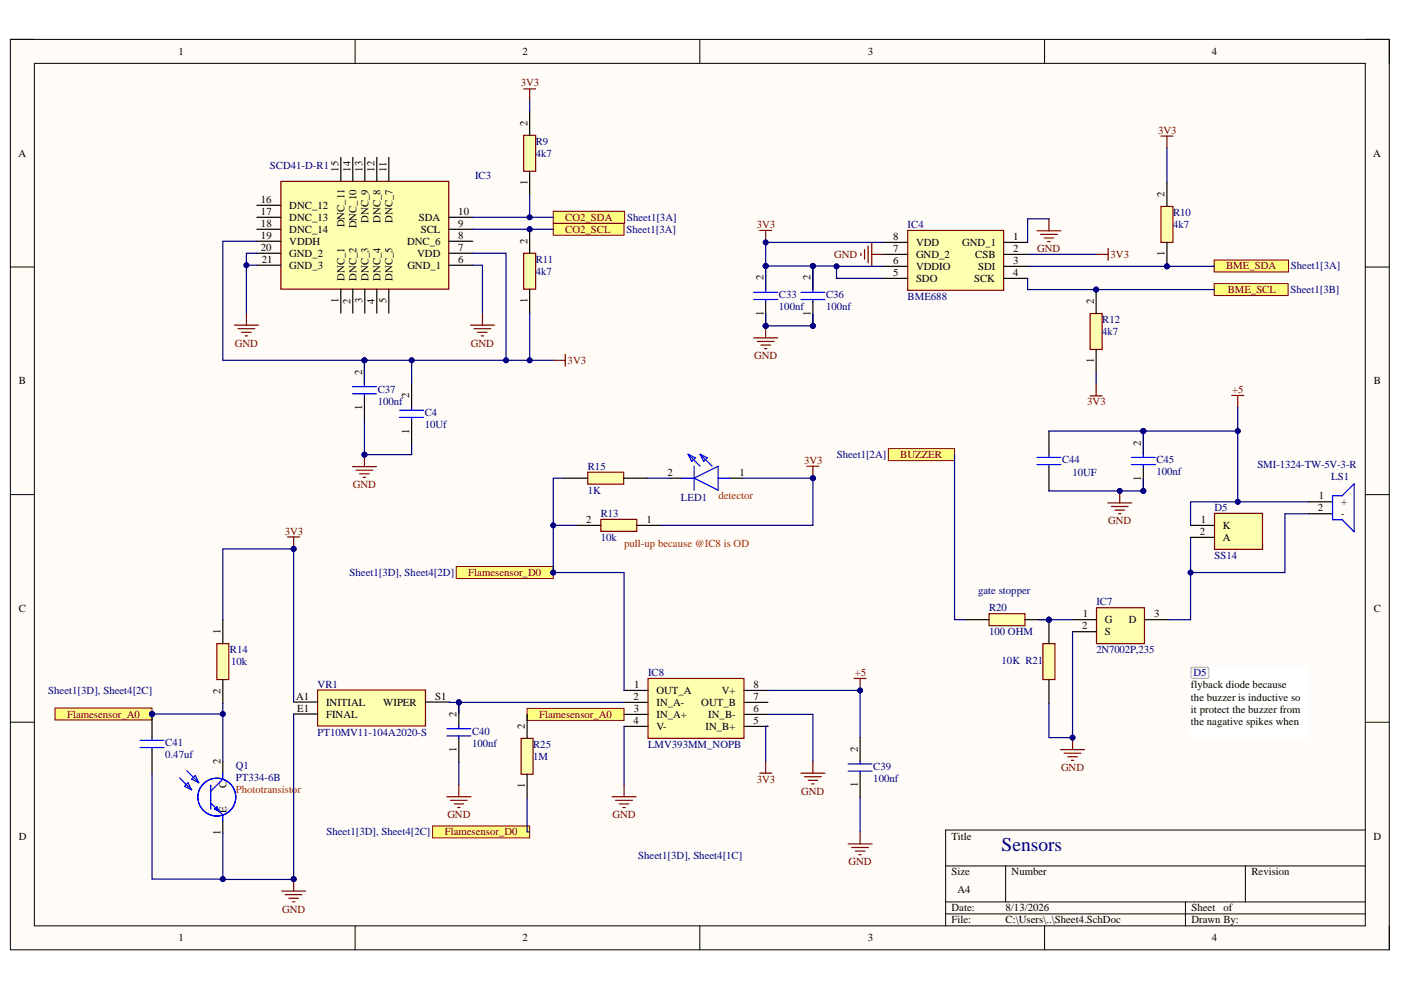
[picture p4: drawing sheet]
<svg xmlns="http://www.w3.org/2000/svg" width="297mm" height="210mm" viewBox="0 0 297 210" stroke-linecap="round" stroke-linejoin="round" font-family="sans-serif">
<defs><g id="words">
<text font-size="4.1" fill="#000080" x="212.4" y="180.5">Sensors</text>
<g font-size="2.3">
<text x="37.9" y="11.7">1</text>
<text x="110.8" y="11.7">2</text>
<text x="184" y="11.7">3</text>
<text x="256.9" y="11.7">4</text>
<text x="111.8" y="26.7" transform="rotate(-90 111.8 26.7)">2</text>
<text x="3.9" y="33.2">A</text>
<text x="291.2" y="33.2">A</text>
<text x="71.7" y="36.4" transform="rotate(-90 71.7 36.4)">15</text>
<text x="74.3" y="36.4" transform="rotate(-90 74.3 36.4)">14</text>
<text x="76.9" y="36.4" transform="rotate(-90 76.9 36.4)">13</text>
<text x="79.4" y="36.4" transform="rotate(-90 79.4 36.4)">12</text>
<text x="81.9" y="36.4" transform="rotate(-90 81.9 36.4)">11</text>
<text x="111.8" y="39.2" transform="rotate(-90 111.8 39.2)">1</text>
<text x="246.9" y="41.8" transform="rotate(-90 246.9 41.8)">2</text>
<text x="55.3" y="43">16</text>
<text x="55.3" y="45.6">17</text>
<text x="61.3" y="44.3">DNC_12</text>
<text x="61.3" y="46.8">DNC_13</text>
<text x="78.1" y="47.2" transform="rotate(-90 78.1 47.2)">DNC_9</text>
<text x="80.7" y="47.2" transform="rotate(-90 80.7 47.2)">DNC_8</text>
<text x="83.2" y="47.2" transform="rotate(-90 83.2 47.2)">DNC_7</text>
<text x="88.8" y="46.8">SDA</text>
<text x="97.2" y="45.6">10</text>
<text x="55.3" y="53.2">20</text>
<text x="55.3" y="48.1">18</text>
<text x="55.3" y="50.6">19</text>
<text x="61.3" y="49.4">DNC_14</text>
<text x="61.3" y="51.9">VDDH</text>
<text x="73" y="48.2" transform="rotate(-90 73 48.2)">DNC_11</text>
<text x="75.6" y="48.4" transform="rotate(-90 75.6 48.4)">DNC_10</text>
<text x="86.3" y="51.9">DNC_6</text>
<text x="89.2" y="49.4">SCL</text>
<text x="97.2" y="53.2">7</text>
<text x="97.2" y="50.6">8</text>
<text x="97.2" y="48.1">9</text>
<text x="111.8" y="51.6" transform="rotate(-90 111.8 51.6)">2</text>
<text x="189.3" y="53.4">7</text>
<text x="189.4" y="50.9">8</text>
<text x="194.2" y="52.1">VDD</text>
<text x="204" y="52.1">GND_1</text>
<text x="214.8" y="50.9">1</text>
<text x="214.8" y="53.4">2</text>
<text x="55.5" y="55.7">21</text>
<text x="61.3" y="54.4">GND_2</text>
<text x="61.3" y="57">GND_3</text>
<text x="73" y="59.5" transform="rotate(-90 73 59.5)">DNC_1</text>
<text x="75.6" y="59.5" transform="rotate(-90 75.6 59.5)">DNC_2</text>
<text x="78.1" y="59.5" transform="rotate(-90 78.1 59.5)">DNC_3</text>
<text x="80.7" y="59.5" transform="rotate(-90 80.7 59.5)">DNC_4</text>
<text x="83.2" y="59.5" transform="rotate(-90 83.2 59.5)">DNC_5</text>
<text x="86.4" y="57">GND_1</text>
<text x="88.5" y="54.4">VDD</text>
<text x="97.2" y="55.7">6</text>
<text x="161.9" y="59.4" transform="rotate(-90 161.9 59.4)">2</text>
<text x="171.8" y="59.4" transform="rotate(-90 171.8 59.4)">2</text>
<text x="189.3" y="56">6</text>
<text x="189.4" y="58.5">5</text>
<text x="194.2" y="59.8">SDO</text>
<text x="194.2" y="57.2">VDDIO</text>
<text x="194.2" y="54.7">GND_2</text>
<text x="206.5" y="59.8">SCK</text>
<text x="206.8" y="54.7">CSB</text>
<text x="207.4" y="57.2">SDI</text>
<text x="214.8" y="56">3</text>
<text x="214.8" y="58.5">4</text>
<text x="246.9" y="54.3" transform="rotate(-90 246.9 54.3)">1</text>
<text x="71.7" y="64.2" transform="rotate(-90 71.7 64.2)">1</text>
<text x="74.3" y="64.4" transform="rotate(-90 74.3 64.4)">2</text>
<text x="76.9" y="64.3" transform="rotate(-90 76.9 64.3)">3</text>
<text x="79.4" y="64.4" transform="rotate(-90 79.4 64.4)">4</text>
<text x="81.9" y="64.3" transform="rotate(-90 81.9 64.3)">5</text>
<text x="111.8" y="64.2" transform="rotate(-90 111.8 64.2)">1</text>
<text x="231.9" y="64.4" transform="rotate(-90 231.9 64.4)">2</text>
<text x="161.9" y="66.9" transform="rotate(-90 161.9 66.9)">1</text>
<text x="171.8" y="66.9" transform="rotate(-90 171.8 66.9)">1</text>
<text x="231.9" y="77" transform="rotate(-90 231.9 77)">1</text>
<text x="4" y="81.5">B</text>
<text x="76.8" y="79.5" transform="rotate(-90 76.8 79.5)">2</text>
<text x="291.3" y="81.5">B</text>
<text x="76.8" y="86.9" transform="rotate(-90 76.8 86.9)">1</text>
<text x="86.8" y="84.4" transform="rotate(-90 86.8 84.4)">2</text>
<text x="86.8" y="91.9" transform="rotate(-90 86.8 91.9)">1</text>
<text x="241.9" y="94.5" transform="rotate(-90 241.9 94.5)">2</text>
<text x="141.5" y="100.9">2</text>
<text x="156.8" y="100.9">1</text>
<text x="241.9" y="101.9" transform="rotate(-90 241.9 101.9)">1</text>
<text x="279.6" y="105.9">1</text>
<text x="284.3" y="107.1">+</text>
<text x="124.3" y="110.9">2</text>
<text x="137.1" y="110.9">1</text>
<text x="254.4" y="113.4">2</text>
<text x="254.6" y="110.9">1</text>
<text x="259.3" y="112.1">K</text>
<text x="279.4" y="108.4">2</text>
<text x="284.3" y="109.7">-</text>
<text x="259.3" y="114.7">A</text>
<text x="4" y="129.7">C</text>
<text x="229.6" y="130.9">1</text>
<text x="244.7" y="130.9">3</text>
<text x="291.3" y="129.7">C</text>
<text x="46.7" y="134.4" transform="rotate(-90 46.7 134.4)">1</text>
<text x="229.4" y="133.4">2</text>
<text x="234.3" y="132.2">G</text>
<text x="234.3" y="134.7">S</text>
<text x="239.3" y="132.2">D</text>
<text x="46.7" y="147.2" transform="rotate(-90 46.7 147.2)">2</text>
<text x="62.8" y="148.3">A1</text>
<text x="69.1" y="149.6">INITIAL</text>
<text x="81.3" y="149.6">WIPER</text>
<text x="92.3" y="148.3">S1</text>
<text x="134.3" y="148.4">2</text>
<text x="134.5" y="145.8">1</text>
<text x="139.2" y="147.1">OUT_A</text>
<text x="139.2" y="149.7">IN_A-</text>
<text x="148.7" y="149.7">OUT_B</text>
<text x="153.1" y="147.1">V+</text>
<text x="159.8" y="145.8">8</text>
<text x="159.8" y="148.4">7</text>
<text x="252.5" y="145.9">flyback diode because</text>
<text x="252.5" y="148.6">the buzzer is inductive so</text>
<text x="63" y="150.9">E1</text>
<text x="69.1" y="152.1">FINAL</text>
<text x="96.8" y="152" transform="rotate(-90 96.8 152)">2</text>
<text x="111.3" y="154.5" transform="rotate(-90 111.3 154.5)">2</text>
<text x="134.3" y="153.5">4</text>
<text x="134.4" y="151">3</text>
<text x="139.2" y="152.2">IN_A+</text>
<text x="139.2" y="154.8">V-</text>
<text x="149.6" y="154.8">IN_B+</text>
<text x="150.2" y="152.2">IN_B-</text>
<text x="159.8" y="151">6</text>
<text x="159.8" y="153.5">5</text>
<text x="252.5" y="151.1">it protect the buzzer from</text>
<text x="252.5" y="153.7">the nagative spikes when</text>
<text x="46.7" y="161.9" transform="rotate(-90 46.7 161.9)">2</text>
<text x="96.8" y="159.5" transform="rotate(-90 96.8 159.5)">1</text>
<text x="181.9" y="159.4" transform="rotate(-90 181.9 159.4)">2</text>
<text x="48" y="167.2" transform="rotate(-90 48 167.2)">C</text>
<text x="111.3" y="167.1" transform="rotate(-90 111.3 167.1)">1</text>
<text x="181.9" y="166.9" transform="rotate(-90 181.9 166.9)">1</text>
<text x="48" y="172.3" transform="rotate(-90 48 172.3)">E</text>
<text x="4" y="178">D</text>
<text x="46.7" y="177" transform="rotate(-90 46.7 177)">1</text>
<text x="201.7" y="178">Title</text>
<text x="291.2" y="178">D</text>
<text x="201.7" y="185.6">Size</text>
<text x="214.5" y="185.6">Number</text>
<text x="265.3" y="185.6">Revision</text>
<text x="203" y="189.4">A4</text>
<text x="201.7" y="193.2">Date:</text>
<text x="201.7" y="195.8">File:</text>
<text x="213.2" y="193.2">8/13/2026</text>
<text x="213.2" y="195.8">C:\Users\..\Sheet4.SchDoc</text>
<text x="252.6" y="193.2">Sheet</text>
<text x="252.6" y="195.8">Drawn By:</text>
<text x="259.4" y="193.2">of</text>
<text x="37.9" y="199.6">1</text>
<text x="110.8" y="199.6">2</text>
<text x="184" y="199.6">3</text>
<text x="256.9" y="199.6">4</text>
</g>
<g font-size="2.3" fill="#800000">
<text x="110.4" y="18.3">3V3</text>
<text x="245.5" y="28.4">3V3</text>
<text x="119.8" y="46.8">CO2_SDA</text>
<text x="119.8" y="49.4">CO2_SCL</text>
<text x="160.5" y="48.3">3V3</text>
<text x="219.9" y="53.5">GND</text>
<text x="176.9" y="54.7">GND</text>
<text x="235.5" y="54.7">3V3</text>
<text x="260" y="57.1">BME_SDA</text>
<text x="260.3" y="62.1">BME_SCL</text>
<text x="49.8" y="73.5">GND</text>
<text x="99.8" y="73.5">GND</text>
<text x="120.4" y="77.1">3V3</text>
<text x="159.9" y="76.2">GND</text>
<text x="261.3" y="83.3">+5</text>
<text x="230.5" y="86">3V3</text>
<text x="170.5" y="98.3">3V3</text>
<text x="190.9" y="97.2">BUZZER</text>
<text x="74.8" y="103.5">GND</text>
<text x="60.4" y="113.3">3V3</text>
<text x="235" y="111.2">GND</text>
<text x="99.3" y="122.1">Flamesensor_D0</text>
<text x="181.2" y="143.3">+5</text>
<text x="14.2" y="152.1">Flamesensor_A0</text>
<text x="114.3" y="152.2">Flamesensor_A0</text>
<text x="160.5" y="166">3V3</text>
<text x="225" y="163.5">GND</text>
<text x="94.8" y="173.5">GND</text>
<text x="129.9" y="173.5">GND</text>
<text x="169.9" y="168.5">GND</text>
<text x="94.3" y="177.1">Flamesensor_D0</text>
<text x="179.9" y="183.5">GND</text>
<text x="59.8" y="193.5">GND</text>
</g>
<g font-size="2.3" fill="#000080">
<text x="57.2" y="35.9">SCD41-D-R1</text>
<text x="113.6" y="30.7">R9</text>
<text x="113.6" y="33.3">4k7</text>
<text x="100.7" y="37.9">IC3</text>
<text x="133" y="46.8">Sheet1[3A]</text>
<text x="248.7" y="45.8">R10</text>
<text x="132.8" y="49.4">Sheet1[3A]</text>
<text x="192.4" y="48.3">IC4</text>
<text x="248.7" y="48.3">4k7</text>
<text x="113.6" y="55.7">R11</text>
<text x="113.6" y="58.2">4k7</text>
<text x="273.7" y="57.1">Sheet1[3A]</text>
<text x="165.2" y="63.2">C33</text>
<text x="165.2" y="65.8">100nf</text>
<text x="175.1" y="63.2">C36</text>
<text x="175.1" y="65.8">100nf</text>
<text x="192.4" y="63.6">BME688</text>
<text x="273.6" y="62.1">Sheet1[3B]</text>
<text x="233.7" y="68.5">R12</text>
<text x="233.7" y="71">4k7</text>
<text x="80.1" y="83.3">C37</text>
<text x="80.1" y="85.8">100nf</text>
<text x="90.1" y="88.2">C4</text>
<text x="90.1" y="90.8">10Uf</text>
<text x="124.6" y="99.6">R15</text>
<text x="177.4" y="97.2">Sheet1[2A]</text>
<text x="225.2" y="98.2">C44</text>
<text x="227.4" y="100.9">10UF</text>
<text x="245.2" y="98.2">C45</text>
<text x="245.2" y="100.8">100nf</text>
<text x="266.6" y="99.3">SMI-1324-TW-5V-3-R</text>
<text x="282.2" y="101.8">LS1</text>
<text x="124.6" y="104.7">1K</text>
<text x="144.4" y="106.2">LED1</text>
<text x="127.4" y="109.6">R13</text>
<text x="257.5" y="108.3">D5</text>
<text x="127.4" y="114.7">10k</text>
<text x="257.5" y="118.5">SS14</text>
<text x="74.1" y="122.1">Sheet1[3D], Sheet4[2D]</text>
<text x="207.4" y="125.9">gate stopper</text>
<text x="209.7" y="129.6">R20</text>
<text x="232.5" y="128.3">IC7</text>
<text x="209.7" y="134.7">100 OHM</text>
<text x="48.7" y="138.4">R14</text>
<text x="49" y="140.9">10k</text>
<text x="137.4" y="143.3">IC8</text>
<text x="212.4" y="140.9">10K R21</text>
<text x="232.5" y="138.5">2N7002P,235</text>
<text x="10.2" y="147.1">Sheet1[3D], Sheet4[2C]</text>
<text x="67.3" y="145.8">VR1</text>
<text x="67.3" y="156">PT10MV11-104A2020-S</text>
<text x="100.1" y="155.8">C40</text>
<text x="35" y="158.2">C41</text>
<text x="35" y="160.8">0.47uf</text>
<text x="100.1" y="158.3">100nf</text>
<text x="113" y="158.6">R25</text>
<text x="113" y="161.1">1M</text>
<text x="137.4" y="158.6">LMV393MM_NOPB</text>
<text x="50" y="163.1">Q1</text>
<text x="50" y="165.7">PT334-6B</text>
<text x="185.2" y="163.2">C39</text>
<text x="185.2" y="165.8">100nf</text>
<text x="69.2" y="177.1">Sheet1[3D], Sheet4[2C]</text>
<text x="135.3" y="182.2">Sheet1[3D], Sheet4[1C]</text>
</g>
<g font-size="2.3" fill="#f00">
<text x="152.3" y="105.9">detector</text>
<text x="132.3" y="115.9">pull-up because @IC8 is OD</text>
<text x="50" y="168.1">Phototransistor</text>
</g>
<text font-size="2.3" fill="#00008b" x="253.1" y="143.4">D5</text>
</g></defs>
<path d="M2.2 8.4h292.4v193h-292.4z" fill-rule="evenodd" fill="#fffcf8"/>
<path d="M2.2 8.4h292.4v193h-292.4z" fill="none" stroke="#000" stroke-width=".21"/>
<path d="M7.3 13.4h282.2v182.9h-282.2z" fill-rule="evenodd" fill="#fffcf8"/>
<g fill="none" stroke="#000" stroke-width=".21">
<path d="M2.2 8.4h5.1M7.3 13.4h282.2v182.9h-282.2zM75.3 8.4v5M148.4 8.4v5M221.5 8.4v5M289.5 8.4h5.1v5M2.2 56.6h5.1M289.5 56.6h5.1M2.2 104.9h5.1M289.5 104.9h5.1M2.2 153.1h5.1M289.5 153.1h5.1"/>
<path d="M289.5 176h-89v20.3M75.3 196.3v5.1M148.4 196.3v5.1M200.5 183.6h89M200.5 191.2h89M200.5 193.8h89M213.2 183.6v7.6M221.5 196.3v5.1M251.3 191.2v5.1M264 183.6v7.6M294.6 196.3v5.1"/>
</g>
<path d="M59.6 38.5h35.5v22.8h-35.5z" fill-rule="evenodd" fill="#ffffb0"/>
<path d="M59.6 38.5h35.5v22.8h-35.5z" fill="none" stroke="#800000" stroke-width=".25"/>
<g fill="none" stroke="#000" stroke-width=".25">
<path d="M72.3 33.4v5.1M74.8 33.4v5.1M77.3 33.4v5.1M79.9 33.4v5.1M82.4 33.4v5.1M54.5 56.2h5M54.5 53.7h5M54.5 51.2h5M54.5 48.6h5M54.5 46.1h5M54.5 43.5h5M95.1 56.2h5.1"/>
<path d="M95.1 53.7h5.1M95.1 51.2h5.1M95.1 48.6h5.1M95.1 46.1h5.1M72.3 61.3v5.1M74.8 61.3v5.1M77.3 61.3v5.1M79.9 61.3v5.1M82.4 61.3v5.1"/>
</g>
<path d="M192.4 48.9h20.4v12.7h-20.4z" fill-rule="evenodd" fill="#ffffb0"/>
<path d="M192.4 48.9h20.4v12.7h-20.4z" fill="none" stroke="#800000" stroke-width=".25"/>
<path d="M187.4 51.4h5M187.4 53.9h5M187.4 56.5h5M187.4 59h5M212.8 51.4h5.1M212.8 53.9h5.1M212.8 56.5h5.1M212.8 59h5.1M277.4 106.4h5.1M277.4 108.9h5.1" fill="none" stroke="#000" stroke-width=".25"/>
<path d="M282.5 105.1h2.1l2.5-2.5v10.1l-2.5-2.5h-2.1z" fill="none" stroke="#00f" stroke-width=".25"/>
<path d="M117.3 47.3h15v2.6h-15z" fill-rule="evenodd" fill="#ffff80"/>
<path d="M117.3 47.3h15v2.6h-15z" fill="none" stroke="#800000" stroke-width=".21"/>
<path d="M117.3 44.8h15.1v2.5h-15.1z" fill-rule="evenodd" fill="#ffff80"/>
<path d="M117.3 44.8h15.1v2.5h-15.1z" fill="none" stroke="#800000" stroke-width=".21"/>
<g fill="none" stroke="#800000" stroke-width=".25">
<path d="M49.7 68.9h5.1M50.5 69.7h3.5M51.2 70.5h2.1M52 71.2h.5M52.2 66.4v2.5M99.7 68.9h5.1M100.5 69.7h3.6M101.3 70.5h2M102 71.2h.5M102.3 66.4v2.5M74.7 98.9h5.1M75.5 99.7h3.5"/>
<path d="M77.3 96.4v2.5M76.3 100.5h2M77 101.2h.5"/>
</g>
<circle cx="77.3" cy="96.4" r=".51" fill="#000080"/>
<circle cx="77.3" cy="96.4" r=".51" fill="none" stroke="#000080" stroke-width=".21"/>
<path d="M111 18.9h2.6M112.3 18.9v2.5M159.8 71.6h5.1M160.6 72.4h3.5M161.3 73.2h2.1M162.1 73.9h.5M162.3 69.1v2.5" fill="none" stroke="#800000" stroke-width=".25"/>
<circle cx="162.3" cy="69.1" r=".51" fill="#000080"/>
<circle cx="162.3" cy="69.1" r=".51" fill="none" stroke="#000080" stroke-width=".21"/>
<path d="M161.1 48.9h2.5M162.3 48.9v2.5" fill="none" stroke="#800000" stroke-width=".25"/>
<circle cx="162.3" cy="51.4" r=".51" fill="#000080"/>
<circle cx="162.3" cy="51.4" r=".51" fill="none" stroke="#000080" stroke-width=".21"/>
<path d="M182.5 53.7v.5M183.3 52.9v2M184.1 52.2v3.5M184.8 51.4v5.1M184.8 53.9h2.6M219.8 48.9h5.1M220.6 49.7h3.6M221.4 50.5h2M222.1 51.2h.6M222.4 46.4v2.5M232.4 53.9h2.5M234.9 52.7v2.5" fill="none" stroke="#800000" stroke-width=".25"/>
<path d="M257.4 55.1h15.8v2.6h-15.8z" fill-rule="evenodd" fill="#ffff80"/>
<path d="M257.4 55.1h15.8v2.6h-15.8z" fill="none" stroke="#800000" stroke-width=".21"/>
<path d="M257.4 60.1h15.7v2.6h-15.7z" fill-rule="evenodd" fill="#ffff80"/>
<path d="M257.4 60.1h15.7v2.6h-15.7z" fill="none" stroke="#800000" stroke-width=".21"/>
<path d="M246.1 28.9h2.6M247.4 28.9v2.5M231.1 83.9h2.6M232.4 81.4v2.5" fill="none" stroke="#800000" stroke-width=".25"/>
<path d="M67.3 146.3h22.9v7.6h-22.9z" fill-rule="evenodd" fill="#ffffb0"/>
<path d="M171.1 98.9h2.5M172.3 98.9v2.5M67.3 146.3h22.9v7.6h-22.9z" fill="none" stroke="#800000" stroke-width=".25"/>
<path d="M62.3 148.8h5M62.3 151.4h5M90.2 148.8h5.1" fill="none" stroke="#000" stroke-width=".25"/>
<circle cx="172.3" cy="101.4" r=".51" fill="#000080"/>
<circle cx="172.3" cy="101.4" r=".51" fill="none" stroke="#000080" stroke-width=".21"/>
<path d="M129.8 168.9h5.1M130.5 169.7h3.6M131.3 170.4h2M132.1 171.2h.5M132.3 166.4v2.5" fill="none" stroke="#800000" stroke-width=".25"/>
<path d="M96.7 120.1h20.6v2.6h-20.6z" fill-rule="evenodd" fill="#ffff80"/>
<path d="M96.7 120.1h20.6v2.6h-20.6z" fill="none" stroke="#800000" stroke-width=".21"/>
<circle cx="117.3" cy="121.4" r=".51" fill="#000080"/>
<circle cx="117.3" cy="121.4" r=".51" fill="none" stroke="#000080" stroke-width=".21"/>
<path d="M142.1 101.4h2.5M154.8 101.4h2.5" fill="none" stroke="#000" stroke-width=".25"/>
<path d="M145.9 96.3l2.5 2.6M145.9 96.3l1.5 .8-.7 .7zM147.2 98.9v5M148.4 96.3l2.6 2.6M148.4 96.3l1.6 .8-.8 .7zM144.6 101.4h2.6M147.2 101.4l5-2.5v5zM152.2 101.4h2.6" fill="none" stroke="#00f" stroke-width=".25"/>
<path d="M61 113.9h2.5M62.3 113.9v2.5" fill="none" stroke="#800000" stroke-width=".25"/>
<circle cx="62.3" cy="116.4" r=".51" fill="#000080"/>
<circle cx="62.3" cy="116.4" r=".51" fill="none" stroke="#000080" stroke-width=".21"/>
<path d="M59.7 188.9h5.1M60.5 189.7h3.5M61.2 190.4h2.1M62 191.2h.5M62.3 186.4v2.5" fill="none" stroke="#800000" stroke-width=".25"/>
<circle cx="62.3" cy="186.4" r=".51" fill="#000080"/>
<circle cx="62.3" cy="186.4" r=".51" fill="none" stroke="#000080" stroke-width=".21"/>
<path d="M111.8 150.2h20.5v2.5h-20.5z" fill-rule="evenodd" fill="#ffff80"/>
<path d="M111.8 150.2h20.5v2.5h-20.5z" fill="none" stroke="#800000" stroke-width=".21"/>
<path d="M11.7 150.1h20.5v2.6h-20.5z" fill-rule="evenodd" fill="#ffff80"/>
<path d="M11.7 150.1h20.5v2.6h-20.5z" fill="none" stroke="#800000" stroke-width=".21"/>
<circle cx="32.2" cy="151.4" r=".51" fill="#000080"/>
<circle cx="32.2" cy="151.4" r=".51" fill="none" stroke="#000080" stroke-width=".21"/>
<path d="M94.7 168.9h5.1M95.5 169.7h3.6M96.3 170.4h2M97 171.2h.5M97.3 166.4v2.5M179.8 178.9h5.1M180.6 179.7h3.5M182.4 176.4v2.5M181.3 180.5h2.1M182.1 181.2h.5" fill="none" stroke="#800000" stroke-width=".25"/>
<path d="M47.2 161.4v2.5M47.2 174.1v2.5" fill="none" stroke="#000" stroke-width=".25"/>
<g fill="none" stroke="#00f" stroke-width=".25">
<path d="M38.1 164.9l2.5 2.6M39.1 166.7l.8-.7 .7 1.5zM39.6 163.4l2.6 2.6M40.6 165.2l.8-.8 .8 1.6zM44.7 166.5v5M44.7 170.3l2.5 2.5v1.3M45.5 171.5l.5-.5 .5 1.1zM47.2 163.9v1.3l-2.5 2.5"/>
<circle cx="46" cy="169" r="4"/>
</g>
<path d="M137.4 143.8h20.3v12.7h-20.3z" fill-rule="evenodd" fill="#ffffb0"/>
<path d="M137.4 143.8h20.3v12.7h-20.3z" fill="none" stroke="#800000" stroke-width=".25"/>
<path d="M132.3 146.4h5.1M132.3 148.9h5.1M132.3 151.5h5.1M132.3 154h5.1M157.7 146.4h5.1M157.7 148.9h5.1M157.7 151.5h5.1M157.7 154h5.1" fill="none" stroke="#000" stroke-width=".25"/>
<path d="M232.5 128.8h10.2v7.7h-10.2z" fill-rule="evenodd" fill="#ffffb0"/>
<path d="M232.5 128.8h10.2v7.7h-10.2z" fill="none" stroke="#800000" stroke-width=".25"/>
<path d="M227.4 131.4h5.1M227.4 133.9h5.1M242.7 131.4h5" fill="none" stroke="#000" stroke-width=".25"/>
<path d="M257.5 108.8h10.2v7.7h-10.2z" fill-rule="evenodd" fill="#ffffb0"/>
<path d="M261.2 83.8h2.5M262.4 83.8v2.6M257.5 108.8h10.2v7.7h-10.2zM224.9 158.9h5M225.6 159.7h3.6M227.4 156.4v2.5M226.4 160.5h2M227.1 161.2h.6" fill="none" stroke="#800000" stroke-width=".25"/>
<path d="M252.4 111.4h5.1M252.4 113.9h5.1" fill="none" stroke="#000" stroke-width=".25"/>
<circle cx="227.4" cy="156.4" r=".51" fill="#000080"/>
<circle cx="227.4" cy="156.4" r=".51" fill="none" stroke="#000080" stroke-width=".21"/>
<path d="M188.3 95.1h14.1v2.6h-14.1z" fill-rule="evenodd" fill="#ffff80"/>
<path d="M188.3 95.1h14.1v2.6h-14.1z" fill="none" stroke="#800000" stroke-width=".21"/>
<path d="M234.9 106.6h5M235.6 107.4h3.6M236.4 108.2h2M237.2 108.9h.5M237.4 104.1v2.5" fill="none" stroke="#800000" stroke-width=".25"/>
<circle cx="237.4" cy="104.1" r=".51" fill="#000080"/>
<circle cx="237.4" cy="104.1" r=".51" fill="none" stroke="#000080" stroke-width=".21"/>
<path d="M111 28.7h2.6v7.6h-2.6z" fill-rule="evenodd" fill="#ffffb0"/>
<path d="M111 28.7h2.6v7.6h-2.6z" fill="none" stroke="#800000" stroke-width=".25"/>
<path d="M112.3 23.6v5.1M112.3 36.3v5.1" fill="none" stroke="#000" stroke-width=".25"/>
<circle cx="112.3" cy="48.6" r=".51" fill="#000080"/>
<circle cx="112.3" cy="48.6" r=".51" fill="none" stroke="#000080" stroke-width=".21"/>
<path d="M111 53.7h2.6v7.6h-2.6z" fill-rule="evenodd" fill="#ffffb0"/>
<path d="M111 53.7h2.6v7.6h-2.6z" fill="none" stroke="#800000" stroke-width=".25"/>
<path d="M112.3 48.6v5.1M112.3 61.3v5.1" fill="none" stroke="#000" stroke-width=".25"/>
<circle cx="112.3" cy="48.6" r=".51" fill="#000080"/>
<circle cx="112.3" cy="48.6" r=".51" fill="none" stroke="#000080" stroke-width=".21"/>
<circle cx="232.4" cy="61.4" r=".51" fill="#000080"/>
<circle cx="232.4" cy="61.4" r=".51" fill="none" stroke="#000080" stroke-width=".21"/>
<path d="M231.1 66.5h2.6v7.6h-2.6z" fill-rule="evenodd" fill="#ffffb0"/>
<path d="M231.1 66.5h2.6v7.6h-2.6z" fill="none" stroke="#800000" stroke-width=".25"/>
<path d="M232.4 61.4v5.1M232.4 74.1v5.1" fill="none" stroke="#000" stroke-width=".25"/>
<circle cx="232.4" cy="61.4" r=".51" fill="#000080"/>
<circle cx="232.4" cy="61.4" r=".51" fill="none" stroke="#000080" stroke-width=".21"/>
<circle cx="247.4" cy="56.5" r=".51" fill="#000080"/>
<circle cx="247.4" cy="56.5" r=".51" fill="none" stroke="#000080" stroke-width=".21"/>
<path d="M246.1 43.8h2.6v7.6h-2.6z" fill-rule="evenodd" fill="#ffffb0"/>
<path d="M246.1 43.8h2.6v7.6h-2.6z" fill="none" stroke="#800000" stroke-width=".25"/>
<path d="M247.4 51.4v5.1" fill="none" stroke="#000" stroke-width=".25"/>
<circle cx="247.4" cy="56.5" r=".51" fill="#000080"/>
<circle cx="247.4" cy="56.5" r=".51" fill="none" stroke="#000080" stroke-width=".21"/>
<path d="M247.4 38.7v5.1" fill="none" stroke="#000" stroke-width=".25"/>
<path d="M117.3 76.4h2.5M119.8 75.1v2.6" fill="none" stroke="#800000" stroke-width=".25"/>
<path d="M252.4 141.4h25v15h-25z" fill-rule="evenodd" fill="#fff"/>
<path d="M252.4 141.4h25v15h-25z" fill="none" stroke="#fff" stroke-width=".21"/>
<path d="M252.5 141.6l.3-.1h3.3l.2 .3-.1 1.9-.2 .1h-3.3l-.2-.3z" fill="#f5f5f5"/>
<path d="M252.5 141.6l.3-.1h3.3l.2 .3-.1 1.9-.2 .1h-3.3l-.2-.3z" fill="none" stroke="#a9a9a9" stroke-width=".21"/>
<circle cx="162.3" cy="69.1" r=".51" fill="#000080"/>
<circle cx="162.3" cy="69.1" r=".51" fill="none" stroke="#000080" stroke-width=".21"/>
<circle cx="162.3" cy="56.4" r=".51" fill="#000080"/>
<circle cx="162.3" cy="56.4" r=".51" fill="none" stroke="#000080" stroke-width=".21"/>
<path d="M162.3 64v5.1" fill="none" stroke="#000" stroke-width=".25"/>
<circle cx="162.3" cy="69.1" r=".51" fill="#000080"/>
<circle cx="162.3" cy="69.1" r=".51" fill="none" stroke="#000080" stroke-width=".21"/>
<path d="M162.3 56.4v5.1" fill="none" stroke="#000" stroke-width=".25"/>
<circle cx="162.3" cy="56.4" r=".51" fill="#000080"/>
<circle cx="162.3" cy="56.4" r=".51" fill="none" stroke="#000080" stroke-width=".21"/>
<path d="M159.8 63.5h5.1M159.8 62h5.1M162.3 61.5v.5M162.3 63.5v.5" fill="none" stroke="#00f" stroke-width=".25"/>
<circle cx="172.3" cy="69.1" r=".51" fill="#000080"/>
<circle cx="172.3" cy="69.1" r=".51" fill="none" stroke="#000080" stroke-width=".21"/>
<circle cx="172.3" cy="56.4" r=".51" fill="#000080"/>
<circle cx="172.3" cy="56.4" r=".51" fill="none" stroke="#000080" stroke-width=".21"/>
<path d="M172.3 64v5.1" fill="none" stroke="#000" stroke-width=".25"/>
<circle cx="172.3" cy="69.1" r=".51" fill="#000080"/>
<circle cx="172.3" cy="69.1" r=".51" fill="none" stroke="#000080" stroke-width=".21"/>
<path d="M172.3 56.4v5.1" fill="none" stroke="#000" stroke-width=".25"/>
<circle cx="172.3" cy="56.4" r=".51" fill="#000080"/>
<circle cx="172.3" cy="56.4" r=".51" fill="none" stroke="#000080" stroke-width=".21"/>
<path d="M169.8 63.5h5.1M169.8 62h5.1M172.3 61.5v.5M172.3 63.5v.5" fill="none" stroke="#00f" stroke-width=".25"/>
<circle cx="77.3" cy="76.4" r=".51" fill="#000080"/>
<circle cx="77.3" cy="76.4" r=".51" fill="none" stroke="#000080" stroke-width=".21"/>
<path d="M77.3 76.4v5.1M77.3 84v5.1" fill="none" stroke="#000" stroke-width=".25"/>
<circle cx="77.3" cy="76.4" r=".51" fill="#000080"/>
<circle cx="77.3" cy="76.4" r=".51" fill="none" stroke="#000080" stroke-width=".21"/>
<path d="M74.7 83.5h5.1M74.7 82h5.1M77.3 81.5v.5M77.3 83.5v.5" fill="none" stroke="#00f" stroke-width=".25"/>
<circle cx="242.4" cy="104.1" r=".51" fill="#000080"/>
<circle cx="242.4" cy="104.1" r=".51" fill="none" stroke="#000080" stroke-width=".21"/>
<circle cx="242.4" cy="91.4" r=".51" fill="#000080"/>
<circle cx="242.4" cy="91.4" r=".51" fill="none" stroke="#000080" stroke-width=".21"/>
<path d="M242.4 99v5.1" fill="none" stroke="#000" stroke-width=".25"/>
<circle cx="242.4" cy="104.1" r=".51" fill="#000080"/>
<circle cx="242.4" cy="104.1" r=".51" fill="none" stroke="#000080" stroke-width=".21"/>
<path d="M242.4 91.4v5.1" fill="none" stroke="#000" stroke-width=".25"/>
<circle cx="242.4" cy="91.4" r=".51" fill="#000080"/>
<circle cx="242.4" cy="91.4" r=".51" fill="none" stroke="#000080" stroke-width=".21"/>
<path d="M239.9 98.5h5.1M239.9 97h5.1M242.4 96.5v.5M242.4 98.5v.5M179.8 163.5h5.1M179.8 162h5.1M182.4 161.5v.5M182.4 163.5v.5" fill="none" stroke="#00f" stroke-width=".25"/>
<path d="M182.4 156.4v5.1M182.4 164v5.1" fill="none" stroke="#000" stroke-width=".25"/>
<circle cx="97.3" cy="148.9" r=".51" fill="#000080"/>
<circle cx="97.3" cy="148.9" r=".51" fill="none" stroke="#000080" stroke-width=".21"/>
<path d="M97.3 148.9v5.1M97.3 156.5v5.1" fill="none" stroke="#000" stroke-width=".25"/>
<circle cx="97.3" cy="148.9" r=".51" fill="#000080"/>
<circle cx="97.3" cy="148.9" r=".51" fill="none" stroke="#000080" stroke-width=".21"/>
<path d="M219.8 98.5h5.1M219.8 97h5.1M222.4 96.5v.5M222.4 98.5v.5M94.7 156h5.1M94.7 154.5h5.1M97.3 154v.5M97.3 156v.5" fill="none" stroke="#00f" stroke-width=".25"/>
<path d="M222.4 91.4v5.1M222.4 99v5.1" fill="none" stroke="#000" stroke-width=".25"/>
<circle cx="222.4" cy="131.4" r=".51" fill="#000080"/>
<circle cx="222.4" cy="131.4" r=".51" fill="none" stroke="#000080" stroke-width=".21"/>
<path d="M221.1 136.5h2.6v7.6h-2.6z" fill-rule="evenodd" fill="#ffffb0"/>
<path d="M221.1 136.5h2.6v7.6h-2.6z" fill="none" stroke="#800000" stroke-width=".25"/>
<path d="M222.4 131.4v5.1M222.4 144.1v5.1" fill="none" stroke="#000" stroke-width=".25"/>
<circle cx="222.4" cy="131.4" r=".51" fill="#000080"/>
<circle cx="222.4" cy="131.4" r=".51" fill="none" stroke="#000080" stroke-width=".21"/>
<path d="M124.6 100.1h7.6v2.6h-7.6z" fill-rule="evenodd" fill="#ffffb0"/>
<path d="M124.6 100.1h7.6v2.6h-7.6z" fill="none" stroke="#800000" stroke-width=".25"/>
<path d="M119.5 101.4h5.1M132.2 101.4h5.1" fill="none" stroke="#000" stroke-width=".25"/>
<circle cx="222.4" cy="131.4" r=".51" fill="#000080"/>
<circle cx="222.4" cy="131.4" r=".51" fill="none" stroke="#000080" stroke-width=".21"/>
<path d="M209.7 130.1h7.6v2.6h-7.6z" fill-rule="evenodd" fill="#ffffb0"/>
<path d="M209.7 130.1h7.6v2.6h-7.6z" fill="none" stroke="#800000" stroke-width=".25"/>
<path d="M204.6 131.4h5.1M217.3 131.4h5.1" fill="none" stroke="#000" stroke-width=".25"/>
<circle cx="222.4" cy="131.4" r=".51" fill="#000080"/>
<circle cx="222.4" cy="131.4" r=".51" fill="none" stroke="#000080" stroke-width=".21"/>
<circle cx="32.2" cy="151.4" r=".51" fill="#000080"/>
<circle cx="32.2" cy="151.4" r=".51" fill="none" stroke="#000080" stroke-width=".21"/>
<path d="M29.7 158.5h5.1M29.7 157h5.1M32.2 156.5v.5M32.2 158.5v.5" fill="none" stroke="#00f" stroke-width=".25"/>
<path d="M32.2 151.4v5.1M32.2 159v5.1" fill="none" stroke="#000" stroke-width=".25"/>
<circle cx="32.2" cy="151.4" r=".51" fill="#000080"/>
<circle cx="32.2" cy="151.4" r=".51" fill="none" stroke="#000080" stroke-width=".21"/>
<path d="M127.4 110.1h7.6v2.6h-7.6z" fill-rule="evenodd" fill="#ffffb0"/>
<path d="M127.4 110.1h7.6v2.6h-7.6z" fill="none" stroke="#800000" stroke-width=".25"/>
<path d="M122.3 111.4h5.1M135 111.4h5.1" fill="none" stroke="#000" stroke-width=".25"/>
<path d="M46 136.5h2.5v7.6h-2.5z" fill-rule="evenodd" fill="#ffffb0"/>
<path d="M46 136.5h2.5v7.6h-2.5zM181.1 143.9h2.5M182.4 143.9v2.5" fill="none" stroke="#800000" stroke-width=".25"/>
<path d="M47.2 131.4v5.1M47.2 144.1v5.1" fill="none" stroke="#000" stroke-width=".25"/>
<circle cx="182.4" cy="146.4" r=".51" fill="#000080"/>
<circle cx="182.4" cy="146.4" r=".51" fill="none" stroke="#000080" stroke-width=".21"/>
<path d="M161.1 163.9h2.5M162.3 161.4v2.5M169.8 163.9h5.1M170.6 164.7h3.5M171.3 165.5h2.1M172.1 166.2h.5M172.3 161.4v2.5" fill="none" stroke="#800000" stroke-width=".25"/>
<path d="M110.5 156.5h2.5v7.7h-2.5z" fill-rule="evenodd" fill="#ffffb0"/>
<path d="M110.5 156.5h2.5v7.7h-2.5z" fill="none" stroke="#800000" stroke-width=".25"/>
<path d="M111.8 151.5v5M111.8 164.2v5" fill="none" stroke="#000" stroke-width=".25"/>
<path d="M91.7 175.1h20.6v2.6h-20.6z" fill-rule="evenodd" fill="#ffff80"/>
<path d="M91.7 175.1h20.6v2.6h-20.6z" fill="none" stroke="#800000" stroke-width=".21"/>
<path d="M87.3 81.4v5.1M87.3 89v5.1" fill="none" stroke="#000" stroke-width=".25"/>
<path d="M84.7 88.5h5.1M84.7 87h5.1M87.3 86.5v.5M87.3 88.5v.5" fill="none" stroke="#00f" stroke-width=".25"/>
<path d="M54.5 51.2h-7.3v25.2h60.1v-22.7h-7.1" fill="none" stroke="#000080" stroke-width=".25"/>
<circle cx="77.3" cy="76.4" r=".51" fill="#000080"/>
<circle cx="77.3" cy="76.4" r=".51" fill="none" stroke="#000080" stroke-width=".21"/>
<circle cx="87.3" cy="76.4" r=".51" fill="#000080"/>
<circle cx="87.3" cy="76.4" r=".51" fill="none" stroke="#000080" stroke-width=".21"/>
<circle cx="107.3" cy="76.4" r=".51" fill="#000080"/>
<circle cx="107.3" cy="76.4" r=".51" fill="none" stroke="#000080" stroke-width=".21"/>
<path d="M100.2 48.6h17.1" fill="none" stroke="#000080" stroke-width=".25"/>
<circle cx="112.3" cy="48.6" r=".51" fill="#000080"/>
<circle cx="112.3" cy="48.6" r=".51" fill="none" stroke="#000080" stroke-width=".21"/>
<path d="M100.2 46.1h17.1" fill="none" stroke="#000080" stroke-width=".25"/>
<circle cx="112.3" cy="46.1" r=".51" fill="#000080"/>
<circle cx="112.3" cy="46.1" r=".51" fill="none" stroke="#000080" stroke-width=".21"/>
<path d="M54.5 53.7h-2.3v2.5h2.3" fill="none" stroke="#000080" stroke-width=".25"/>
<circle cx="52.2" cy="56.2" r=".51" fill="#000080"/>
<circle cx="52.2" cy="56.2" r=".51" fill="none" stroke="#000080" stroke-width=".21"/>
<path d="M52.2 56.2v10.2" fill="none" stroke="#000080" stroke-width=".25"/>
<circle cx="52.2" cy="56.2" r=".51" fill="#000080"/>
<circle cx="52.2" cy="56.2" r=".51" fill="none" stroke="#000080" stroke-width=".21"/>
<path d="M100.2 56.2h2.1v10.2M217.9 53.9h14.5M257.4 56.4l-39.5 .1" fill="none" stroke="#000080" stroke-width=".25"/>
<circle cx="247.4" cy="56.5" r=".51" fill="#000080"/>
<circle cx="247.4" cy="56.5" r=".51" fill="none" stroke="#000080" stroke-width=".21"/>
<path d="M217.9 59v2.4h39.5" fill="none" stroke="#000080" stroke-width=".25"/>
<circle cx="232.4" cy="61.4" r=".51" fill="#000080"/>
<circle cx="232.4" cy="61.4" r=".51" fill="none" stroke="#000080" stroke-width=".21"/>
<path d="M222.4 46.4h-4.5v5M157.3 101.4h15" fill="none" stroke="#000080" stroke-width=".25"/>
<circle cx="172.3" cy="101.4" r=".51" fill="#000080"/>
<circle cx="172.3" cy="101.4" r=".51" fill="none" stroke="#000080" stroke-width=".21"/>
<path d="M119.5 101.4h-2.2v10h5" fill="none" stroke="#000080" stroke-width=".25"/>
<circle cx="117.3" cy="111.4" r=".51" fill="#000080"/>
<circle cx="117.3" cy="111.4" r=".51" fill="none" stroke="#000080" stroke-width=".21"/>
<path d="M117.3 111.4v10" fill="none" stroke="#000080" stroke-width=".25"/>
<circle cx="117.3" cy="111.4" r=".51" fill="#000080"/>
<circle cx="117.3" cy="111.4" r=".51" fill="none" stroke="#000080" stroke-width=".21"/>
<circle cx="117.3" cy="121.4" r=".51" fill="#000080"/>
<circle cx="117.3" cy="121.4" r=".51" fill="none" stroke="#000080" stroke-width=".21"/>
<path d="M62.3 116.4h-15.1v15" fill="none" stroke="#000080" stroke-width=".25"/>
<circle cx="62.3" cy="116.4" r=".51" fill="#000080"/>
<circle cx="62.3" cy="116.4" r=".51" fill="none" stroke="#000080" stroke-width=".21"/>
<path d="M62.3 116.4v32.4" fill="none" stroke="#000080" stroke-width=".25"/>
<circle cx="62.3" cy="116.4" r=".51" fill="#000080"/>
<circle cx="62.3" cy="116.4" r=".51" fill="none" stroke="#000080" stroke-width=".21"/>
<path d="M47.2 149.2v12.2" fill="none" stroke="#000080" stroke-width=".25"/>
<circle cx="47.2" cy="151.4" r=".51" fill="#000080"/>
<circle cx="47.2" cy="151.4" r=".51" fill="none" stroke="#000080" stroke-width=".21"/>
<path d="M32.2 151.4h15" fill="none" stroke="#000080" stroke-width=".25"/>
<circle cx="32.2" cy="151.4" r=".51" fill="#000080"/>
<circle cx="32.2" cy="151.4" r=".51" fill="none" stroke="#000080" stroke-width=".21"/>
<circle cx="47.2" cy="151.4" r=".51" fill="#000080"/>
<circle cx="47.2" cy="151.4" r=".51" fill="none" stroke="#000080" stroke-width=".21"/>
<path d="M32.2 164.1v22.3h15" fill="none" stroke="#000080" stroke-width=".25"/>
<circle cx="47.2" cy="186.4" r=".51" fill="#000080"/>
<circle cx="47.2" cy="186.4" r=".51" fill="none" stroke="#000080" stroke-width=".21"/>
<path d="M62.3 151.4v35M132.3 154v12.4" fill="none" stroke="#000080" stroke-width=".25"/>
<circle cx="62.3" cy="186.4" r=".51" fill="#000080"/>
<circle cx="62.3" cy="186.4" r=".51" fill="none" stroke="#000080" stroke-width=".21"/>
<path d="M47.2 176.6v9.9l15.1-.1" fill="none" stroke="#000080" stroke-width=".25"/>
<circle cx="47.2" cy="186.4" r=".51" fill="#000080"/>
<circle cx="47.2" cy="186.4" r=".51" fill="none" stroke="#000080" stroke-width=".21"/>
<circle cx="62.3" cy="186.4" r=".51" fill="#000080"/>
<circle cx="62.3" cy="186.4" r=".51" fill="none" stroke="#000080" stroke-width=".21"/>
<path d="M262.4 86.4v20h15" fill="none" stroke="#000080" stroke-width=".25"/>
<circle cx="262.4" cy="91.4" r=".51" fill="#000080"/>
<circle cx="262.4" cy="91.4" r=".51" fill="none" stroke="#000080" stroke-width=".21"/>
<circle cx="262.4" cy="106.4" r=".51" fill="#000080"/>
<circle cx="262.4" cy="106.4" r=".51" fill="none" stroke="#000080" stroke-width=".21"/>
<path d="M262.4 106.4h-10v5" fill="none" stroke="#000080" stroke-width=".25"/>
<circle cx="262.4" cy="106.4" r=".51" fill="#000080"/>
<circle cx="262.4" cy="106.4" r=".51" fill="none" stroke="#000080" stroke-width=".21"/>
<path d="M277.4 108.9h-5v12.5h-20v-7.5" fill="none" stroke="#000080" stroke-width=".25"/>
<circle cx="252.4" cy="121.4" r=".51" fill="#000080"/>
<circle cx="252.4" cy="121.4" r=".51" fill="none" stroke="#000080" stroke-width=".21"/>
<path d="M252.4 121.4v10h-4.7" fill="none" stroke="#000080" stroke-width=".25"/>
<circle cx="252.4" cy="121.4" r=".51" fill="#000080"/>
<circle cx="252.4" cy="121.4" r=".51" fill="none" stroke="#000080" stroke-width=".21"/>
<path d="M222.4 131.4h5" fill="none" stroke="#000080" stroke-width=".25"/>
<circle cx="222.4" cy="131.4" r=".51" fill="#000080"/>
<circle cx="222.4" cy="131.4" r=".51" fill="none" stroke="#000080" stroke-width=".21"/>
<path d="M220.2 131.4h2.2" fill="none" stroke="#000080" stroke-width=".25"/>
<circle cx="222.4" cy="131.4" r=".51" fill="#000080"/>
<circle cx="222.4" cy="131.4" r=".51" fill="none" stroke="#000080" stroke-width=".21"/>
<path d="M227.4 133.9v22.5h-5v-7.2" fill="none" stroke="#000080" stroke-width=".25"/>
<circle cx="227.4" cy="156.4" r=".51" fill="#000080"/>
<circle cx="227.4" cy="156.4" r=".51" fill="none" stroke="#000080" stroke-width=".21"/>
<path d="M222.4 91.4h20" fill="none" stroke="#000080" stroke-width=".25"/>
<circle cx="242.4" cy="91.4" r=".51" fill="#000080"/>
<circle cx="242.4" cy="91.4" r=".51" fill="none" stroke="#000080" stroke-width=".21"/>
<path d="M242.4 91.4h20" fill="none" stroke="#000080" stroke-width=".25"/>
<circle cx="242.4" cy="91.4" r=".51" fill="#000080"/>
<circle cx="242.4" cy="91.4" r=".51" fill="none" stroke="#000080" stroke-width=".21"/>
<circle cx="262.4" cy="91.4" r=".51" fill="#000080"/>
<circle cx="262.4" cy="91.4" r=".51" fill="none" stroke="#000080" stroke-width=".21"/>
<path d="M112.3 21.4v2.2M112.3 41.4v4.7" fill="none" stroke="#000080" stroke-width=".25"/>
<circle cx="112.3" cy="46.1" r=".51" fill="#000080"/>
<circle cx="112.3" cy="46.1" r=".51" fill="none" stroke="#000080" stroke-width=".21"/>
<path d="M107.3 76.4h10" fill="none" stroke="#000080" stroke-width=".25"/>
<circle cx="107.3" cy="76.4" r=".51" fill="#000080"/>
<circle cx="107.3" cy="76.4" r=".51" fill="none" stroke="#000080" stroke-width=".21"/>
<circle cx="112.3" cy="76.4" r=".51" fill="#000080"/>
<circle cx="112.3" cy="76.4" r=".51" fill="none" stroke="#000080" stroke-width=".21"/>
<path d="M112.3 66.4v10" fill="none" stroke="#000080" stroke-width=".25"/>
<circle cx="112.3" cy="76.4" r=".51" fill="#000080"/>
<circle cx="112.3" cy="76.4" r=".51" fill="none" stroke="#000080" stroke-width=".21"/>
<path d="M247.4 31.4v7.3M232.4 79.2v2.2M117.3 121.4h15v25" fill="none" stroke="#000080" stroke-width=".25"/>
<circle cx="117.3" cy="121.4" r=".51" fill="#000080"/>
<circle cx="117.3" cy="121.4" r=".51" fill="none" stroke="#000080" stroke-width=".21"/>
<path d="M77.3 76.4v5" fill="none" stroke="#000080" stroke-width=".25"/>
<circle cx="77.3" cy="76.4" r=".51" fill="#000080"/>
<circle cx="77.3" cy="76.4" r=".51" fill="none" stroke="#000080" stroke-width=".21"/>
<path d="M172.3 56.4v5" fill="none" stroke="#000080" stroke-width=".25"/>
<circle cx="172.3" cy="56.4" r=".51" fill="#000080"/>
<circle cx="172.3" cy="56.4" r=".51" fill="none" stroke="#000080" stroke-width=".21"/>
<path d="M172.3 66.5v2.6h-10" fill="none" stroke="#000080" stroke-width=".25"/>
<circle cx="172.3" cy="69.1" r=".51" fill="#000080"/>
<circle cx="172.3" cy="69.1" r=".51" fill="none" stroke="#000080" stroke-width=".21"/>
<circle cx="162.3" cy="69.1" r=".51" fill="#000080"/>
<circle cx="162.3" cy="69.1" r=".51" fill="none" stroke="#000080" stroke-width=".21"/>
<path d="M162.3 56.4v5" fill="none" stroke="#000080" stroke-width=".25"/>
<circle cx="162.3" cy="56.4" r=".51" fill="#000080"/>
<circle cx="162.3" cy="56.4" r=".51" fill="none" stroke="#000080" stroke-width=".21"/>
<path d="M162.3 66.5v2.6" fill="none" stroke="#000080" stroke-width=".25"/>
<circle cx="162.3" cy="69.1" r=".51" fill="#000080"/>
<circle cx="162.3" cy="69.1" r=".51" fill="none" stroke="#000080" stroke-width=".21"/>
<path d="M242.4 91.4v5" fill="none" stroke="#000080" stroke-width=".25"/>
<circle cx="242.4" cy="91.4" r=".51" fill="#000080"/>
<circle cx="242.4" cy="91.4" r=".51" fill="none" stroke="#000080" stroke-width=".21"/>
<path d="M242.4 101.5v2.6h-20" fill="none" stroke="#000080" stroke-width=".25"/>
<circle cx="242.4" cy="104.1" r=".51" fill="#000080"/>
<circle cx="242.4" cy="104.1" r=".51" fill="none" stroke="#000080" stroke-width=".21"/>
<circle cx="237.4" cy="104.1" r=".51" fill="#000080"/>
<circle cx="237.4" cy="104.1" r=".51" fill="none" stroke="#000080" stroke-width=".21"/>
<path d="M97.3 148.9h35" fill="none" stroke="#000080" stroke-width=".25"/>
<circle cx="97.3" cy="148.9" r=".51" fill="#000080"/>
<circle cx="97.3" cy="148.9" r=".51" fill="none" stroke="#000080" stroke-width=".21"/>
<path d="M95.3 148.8l2 .1v2.5" fill="none" stroke="#000080" stroke-width=".25"/>
<circle cx="97.3" cy="148.9" r=".51" fill="#000080"/>
<circle cx="97.3" cy="148.9" r=".51" fill="none" stroke="#000080" stroke-width=".21"/>
<path d="M77.3 89.1v7.3" fill="none" stroke="#000080" stroke-width=".25"/>
<circle cx="77.3" cy="96.4" r=".51" fill="#000080"/>
<circle cx="77.3" cy="96.4" r=".51" fill="none" stroke="#000080" stroke-width=".21"/>
<path d="M177.4 56.5v2.5h10M202.4 96.4v35h2.2M137.3 101.4h4.8M182.4 169.1v7.3" fill="none" stroke="#000080" stroke-width=".25"/>
<circle cx="177.4" cy="56.5" r=".51" fill="#000080"/>
<circle cx="177.4" cy="56.5" r=".51" fill="none" stroke="#000080" stroke-width=".21"/>
<path d="M187.4 51.4h-25.1v5l25.1 .1" fill="none" stroke="#000080" stroke-width=".25"/>
<circle cx="162.3" cy="51.4" r=".51" fill="#000080"/>
<circle cx="162.3" cy="51.4" r=".51" fill="none" stroke="#000080" stroke-width=".21"/>
<circle cx="162.3" cy="56.4" r=".51" fill="#000080"/>
<circle cx="162.3" cy="56.4" r=".51" fill="none" stroke="#000080" stroke-width=".21"/>
<circle cx="172.3" cy="56.4" r=".51" fill="#000080"/>
<circle cx="172.3" cy="56.4" r=".51" fill="none" stroke="#000080" stroke-width=".21"/>
<circle cx="177.4" cy="56.5" r=".51" fill="#000080"/>
<circle cx="177.4" cy="56.5" r=".51" fill="none" stroke="#000080" stroke-width=".21"/>
<path d="M172.3 101.4v10h-32.2" fill="none" stroke="#000080" stroke-width=".25"/>
<circle cx="172.3" cy="101.4" r=".51" fill="#000080"/>
<circle cx="172.3" cy="101.4" r=".51" fill="none" stroke="#000080" stroke-width=".21"/>
<path d="M162.8 146.4h19.6v10" fill="none" stroke="#000080" stroke-width=".25"/>
<circle cx="182.4" cy="146.4" r=".51" fill="#000080"/>
<circle cx="182.4" cy="146.4" r=".51" fill="none" stroke="#000080" stroke-width=".21"/>
<path d="M87.3 76.4v5M162.8 154h-.5v7.4M162.8 151.5h9.5v9.9M111.8 169.2v7.2h.5" fill="none" stroke="#000080" stroke-width=".25"/>
<circle cx="87.3" cy="76.4" r=".51" fill="#000080"/>
<circle cx="87.3" cy="76.4" r=".51" fill="none" stroke="#000080" stroke-width=".21"/>
<path d="M87.3 94.1v2.3h-10" fill="none" stroke="#000080" stroke-width=".25"/>
<circle cx="77.3" cy="96.4" r=".51" fill="#000080"/>
<circle cx="77.3" cy="96.4" r=".51" fill="none" stroke="#000080" stroke-width=".21"/>
<path d="M97.3 161.6v4.8" fill="none" stroke="#000080" stroke-width=".25"/>
<use href="#words"/>
</svg>
